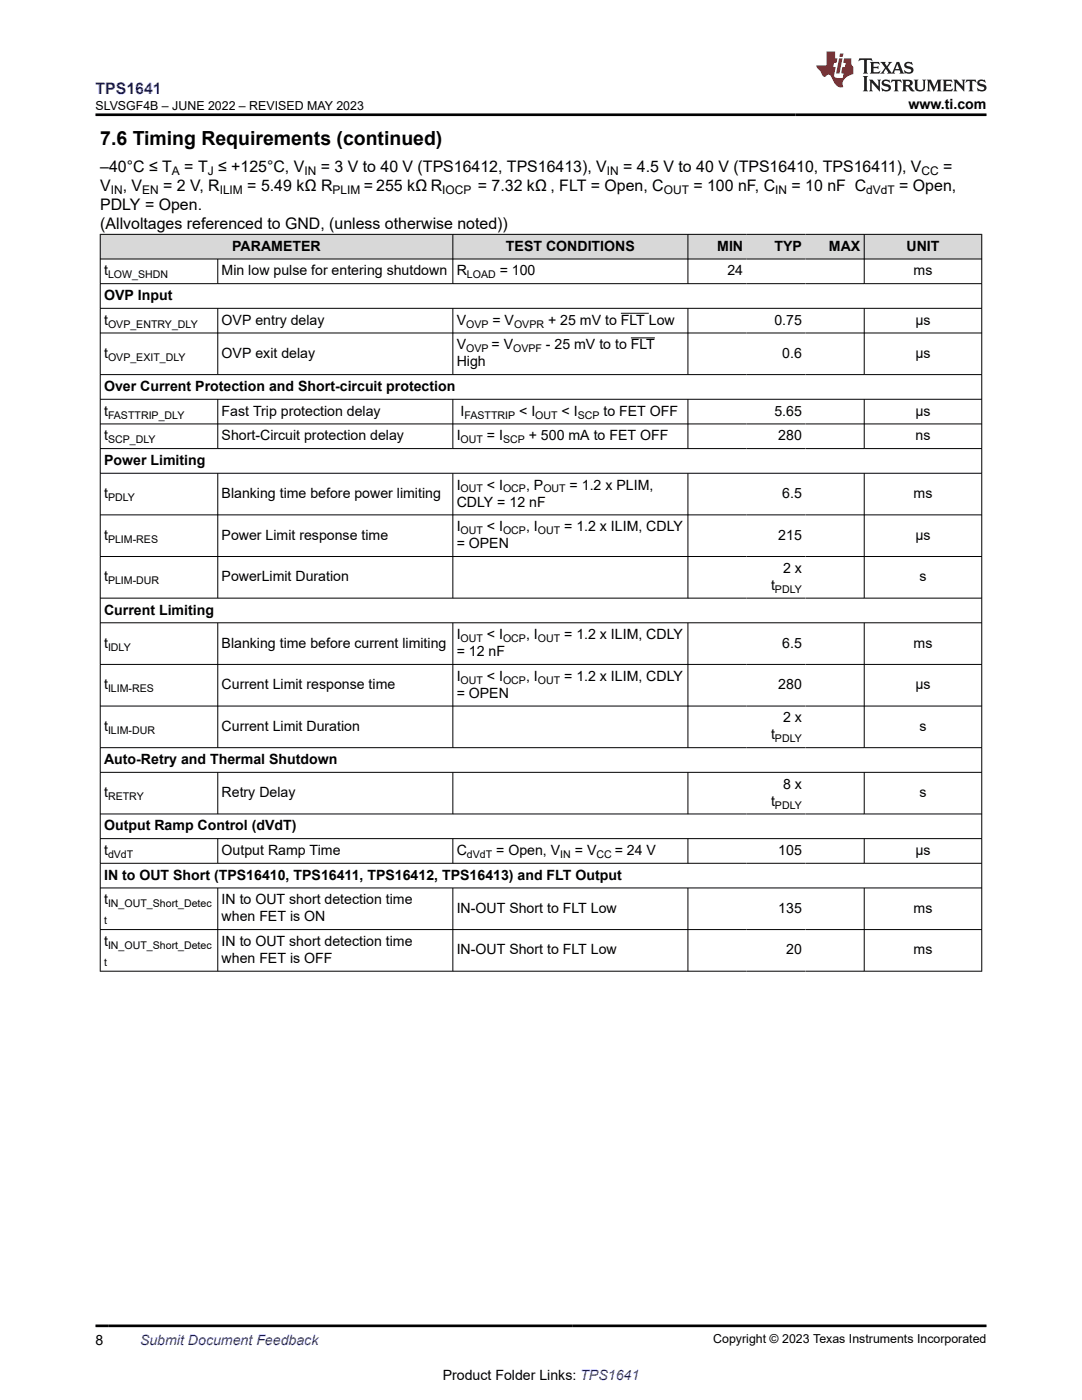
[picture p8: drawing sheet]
<svg xmlns="http://www.w3.org/2000/svg" width="216mm" height="279mm" viewBox="0 0 216 279" stroke-linecap="round" stroke-linejoin="round" font-family="sans-serif">
<defs><g id="words">
<text font-size="3.9" x="20" y="28.8">7.6 Timing Requirements (continued)</text>
<text font-size="3.2" fill="#00f" x="19" y="18.7">TPS1641</text>
<g font-size="3.2">
<text x="20" y="34.3">–40°C ≤ T</text>
<text x="36.8" y="34.3">= T ≤ +125°C, V</text>
<text x="64" y="34.3">= 3 V to 40 V (TPS16412, TPS16413), V</text>
<text x="124.4" y="34.3">= 4.5 V to 40 V (TPS16410, TPS16411), V</text>
<text x="188.2" y="34.3">=</text>
<text x="20" y="38.1">V</text>
<text x="20" y="41.9">PDLY = Open.</text>
<text x="24.5" y="38.1">, V</text>
<text x="32.6" y="38.1">= 2 V, R</text>
<text x="49.4" y="38.1">= 5.49 kΩ R</text>
<text x="72.6" y="38.1">= 255 kΩ R</text>
<text x="95.3" y="38.1">= 7.32 kΩ , FLT = Open, C</text>
<text x="138.4" y="38.1">= 100 nF, C</text>
<text x="157.9" y="38.1">= 10 nF C</text>
<text x="179.4" y="38.1">= Open,</text>
<text x="20" y="45.7">(Allvoltages referenced to GND, (unless otherwise noted))</text>
</g>
<g font-size="2.8">
<text x="181.3" y="21.8">www.ti.com</text>
<text x="46.3" y="50">PARAMETER</text>
<text x="101" y="50">TEST CONDITIONS</text>
<text x="143.1" y="50">MIN</text>
<text x="154.5" y="50">TYP</text>
<text x="165.4" y="50">MAX</text>
<text x="180.9" y="50">UNIT</text>
<text x="20.8" y="55">t</text>
<text x="20.8" y="59.9">OVP Input</text>
<text x="44.2" y="55">Min low pulse for entering shutdown</text>
<text x="91.1" y="55">R</text>
<text x="99.7" y="55">= 100</text>
<text x="145.1" y="55">24</text>
<text x="182.3" y="55">ms</text>
<text x="20.8" y="64.8">t</text>
<text x="44.2" y="64.8">OVP entry delay</text>
<text x="91.1" y="64.8">V</text>
<text x="98.3" y="64.8">= V</text>
<text x="109.4" y="64.8">+ 25 mV to FLT Low</text>
<text x="154.5" y="64.8">0.75</text>
<text x="182.7" y="64.8">µs</text>
<text x="20.8" y="71.4">t</text>
<text x="44.2" y="71.4">OVP exit delay</text>
<text x="91.1" y="69.7">V</text>
<text x="98.1" y="69.7">= V</text>
<text x="108.9" y="69.7">- 25 mV to to FLT</text>
<text x="156.1" y="71.4">0.6</text>
<text x="182.7" y="71.4">µs</text>
<text x="91.1" y="73.1">High</text>
<text x="20.8" y="78">Over Current Protection and Short-circuit protection</text>
<text x="20.8" y="83">t</text>
<text x="44.2" y="83">Fast Trip protection delay</text>
<text x="91.9" y="83">I</text>
<text x="103.6" y="83">&lt; I</text>
<text x="112.1" y="83">&lt; I</text>
<text x="120.4" y="83">to FET OFF</text>
<text x="154.5" y="83">5.65</text>
<text x="182.7" y="83">µs</text>
<text x="20.8" y="87.9">t</text>
<text x="44.2" y="87.9">Short-Circuit protection delay</text>
<text x="91.1" y="87.9">I</text>
<text x="97.2" y="87.9">= I</text>
<text x="105.5" y="87.9">+ 500 mA to FET OFF</text>
<text x="155.3" y="87.9">280</text>
<text x="182.7" y="87.9">ns</text>
<text x="20.8" y="92.8">Power Limiting</text>
<text x="20.8" y="99.4">t</text>
<text x="44.2" y="99.4">Blanking time before power limiting</text>
<text x="91.1" y="97.7">I</text>
<text x="91.1" y="101.1">CDLY = 12 nF</text>
<text x="97.2" y="97.7">&lt; I</text>
<text x="105" y="97.7">, P</text>
<text x="113.7" y="97.7">= 1.2 x PLIM,</text>
<text x="156.1" y="99.4">6.5</text>
<text x="182.3" y="99.4">ms</text>
<text x="20.8" y="107.7">t</text>
<text x="44.2" y="107.7">Power Limit response time</text>
<text x="91.1" y="106">I</text>
<text x="97.2" y="106">&lt; I</text>
<text x="105" y="106">, I</text>
<text x="112.6" y="106">= 1.2 x ILIM, CDLY</text>
<text x="155.3" y="107.7">215</text>
<text x="182.7" y="107.7">µs</text>
<text x="91.1" y="109.4">= OPEN</text>
<text x="20.8" y="116">t</text>
<text x="44.2" y="116">PowerLimit Duration</text>
<text x="153.9" y="117.7">t</text>
<text x="156.2" y="114.3">2 x</text>
<text x="183.5" y="116">s</text>
<text x="20.8" y="122.6">Current Limiting</text>
<text x="20.8" y="129.3">t</text>
<text x="44.2" y="129.3">Blanking time before current limiting</text>
<text x="91.1" y="127.6">I</text>
<text x="91.1" y="131">= 12 nF</text>
<text x="97.2" y="127.6">&lt; I</text>
<text x="105" y="127.6">, I</text>
<text x="112.6" y="127.6">= 1.2 x ILIM, CDLY</text>
<text x="156.1" y="129.3">6.5</text>
<text x="182.3" y="129.3">ms</text>
<text x="20.8" y="137.6">t</text>
<text x="44.2" y="137.6">Current Limit response time</text>
<text x="91.1" y="135.9">I</text>
<text x="97.2" y="135.9">&lt; I</text>
<text x="105" y="135.9">, I</text>
<text x="112.6" y="135.9">= 1.2 x ILIM, CDLY</text>
<text x="155.3" y="137.6">280</text>
<text x="182.7" y="137.6">µs</text>
<text x="91.1" y="139.3">= OPEN</text>
<text x="20.8" y="145.9">t</text>
<text x="44.2" y="145.9">Current Limit Duration</text>
<text x="153.9" y="147.6">t</text>
<text x="156.2" y="144.2">2 x</text>
<text x="183.5" y="145.9">s</text>
<text x="20.8" y="152.5">Auto-Retry and Thermal Shutdown</text>
<text x="20.8" y="159.1">t</text>
<text x="44.2" y="159.1">Retry Delay</text>
<text x="153.9" y="160.8">t</text>
<text x="156.2" y="157.4">8 x</text>
<text x="183.5" y="159.1">s</text>
<text x="20.8" y="165.7">Output Ramp Control (dVdT)</text>
<text x="20.8" y="170.6">t</text>
<text x="44.2" y="170.6">Output Ramp Time</text>
<text x="91.1" y="170.6">C</text>
<text x="99" y="170.6">= Open, V</text>
<text x="114.7" y="170.6">= V</text>
<text x="122.7" y="170.6">= 24 V</text>
<text x="155.3" y="170.6">105</text>
<text x="182.7" y="170.6">µs</text>
<text x="20.8" y="175.6">IN to OUT Short (TPS16410, TPS16411, TPS16412, TPS16413) and FLT Output</text>
<text x="20.8" y="180.5">t</text>
<text x="44.2" y="180.5">IN to OUT short detection time</text>
<text x="44.2" y="183.9">when FET is ON</text>
<text x="91.1" y="182.2">IN-OUT Short to FLT Low</text>
<text x="155.3" y="182.2">135</text>
<text x="182.3" y="182.2">ms</text>
<text x="20.8" y="188.8">t</text>
<text x="44.2" y="188.8">IN to OUT short detection time</text>
<text x="91.1" y="190.5">IN-OUT Short to FLT Low</text>
<text x="156.9" y="190.5">20</text>
<text x="182.3" y="190.5">ms</text>
<text x="44.2" y="192.2">when FET is OFF</text>
<text x="19" y="268.4">8</text>
<text x="88.3" y="275.3">Product Folder Links: TPS1641</text>
</g>
<text font-size="2.8" fill="#00f" x="27.9" y="268.4">Submit Document Feedback</text>
<g font-size="2.5">
<text x="19.1" y="21.9">SLVSGF4B – JUNE 2022 – REVISED MAY 2023</text>
<text x="142.3" y="268.1">Copyright © 2023 Texas Instruments Incorporated</text>
</g>
<g font-size="2.4">
<text x="34.3" y="34.9">A</text>
<text x="41.5" y="34.9">J</text>
<text x="60.7" y="34.9">IN</text>
<text x="121.1" y="34.9">IN</text>
<text x="183.9" y="34.9">CC</text>
<text x="22.1" y="38.7">IN</text>
<text x="28.4" y="38.7">EN</text>
<text x="43.8" y="38.7">ILIM</text>
<text x="66.4" y="38.7">PLIM</text>
<text x="88.2" y="38.7">IOCP</text>
<text x="132.4" y="38.7">OUT</text>
<text x="154.7" y="38.7">IN</text>
<text x="172.9" y="38.7">dVdT</text>
</g>
<g font-size="2.1">
<text x="21.6" y="55.5">LOW_SHDN</text>
<text x="93.2" y="55.5">LOAD</text>
<text x="21.6" y="65.4">OVP_ENTRY_DLY</text>
<text x="93" y="65.4">OVP</text>
<text x="102.6" y="65.4">OVPR</text>
<text x="21.6" y="72">OVP_EXIT_DLY</text>
<text x="93" y="70.3">OVP</text>
<text x="102.4" y="70.3">OVPF</text>
<text x="21.6" y="83.5">FASTTRIP_DLY</text>
<text x="92.7" y="83.5">FASTTRIP</text>
<text x="106.8" y="83.5">OUT</text>
<text x="115.3" y="83.5">SCP</text>
<text x="21.6" y="88.4">SCP_DLY</text>
<text x="91.9" y="88.4">OUT</text>
<text x="100.4" y="88.4">SCP</text>
<text x="21.6" y="100">PDLY</text>
<text x="91.9" y="98.3">OUT</text>
<text x="100.4" y="98.3">OCP</text>
<text x="108.4" y="98.3">OUT</text>
<text x="91.9" y="106.6">OUT</text>
<text x="100.4" y="106.6">OCP</text>
<text x="107.3" y="106.6">OUT</text>
<text x="21.6" y="108.3">PLIM-RES</text>
<text x="21.6" y="116.6">PLIM-DUR</text>
<text x="154.6" y="118.3">PDLY</text>
<text x="21.6" y="129.8">IDLY</text>
<text x="91.9" y="128.1">OUT</text>
<text x="100.4" y="128.1">OCP</text>
<text x="107.3" y="128.1">OUT</text>
<text x="91.9" y="136.4">OUT</text>
<text x="100.4" y="136.4">OCP</text>
<text x="107.3" y="136.4">OUT</text>
<text x="21.6" y="138.1">ILIM-RES</text>
<text x="21.6" y="146.4">ILIM-DUR</text>
<text x="154.6" y="148.1">PDLY</text>
<text x="21.6" y="159.7">RETRY</text>
<text x="154.6" y="161.4">PDLY</text>
<text x="21.6" y="171.2">dVdT</text>
<text x="93.2" y="171.2">dVdT</text>
<text x="111.8" y="171.2">IN</text>
<text x="119" y="171.2">CC</text>
<text x="20.8" y="184.4">t</text>
<text x="21.6" y="181">IN_OUT_Short_Detec</text>
<text x="21.6" y="189.4">IN_OUT_Short_Detec</text>
<text x="20.8" y="192.7">t</text>
</g>
</g></defs>
<g fill="#d8d8d8">
<path d="M20 46.8h175.9v4.9h-175.9z" fill-rule="evenodd"/>
<path d="M20.1 46.8h70.2v4.8h-70.2z" fill-rule="evenodd"/>
<path d="M90.4 46.8h46.8v4.8h-46.8z" fill-rule="evenodd"/>
<path d="M137.3 46.8h11.7v4.8h-11.7z" fill-rule="evenodd"/>
<path d="M149 46.8h11.7v4.8h-11.7z" fill-rule="evenodd"/>
<path d="M160.7 46.8h11.7v4.8h-11.7z" fill-rule="evenodd"/>
<path d="M172.5 46.8h23.3v4.8h-23.3z" fill-rule="evenodd"/>
</g>
<g fill="none" stroke="#000" stroke-width=".2">
<path d="M19.9 46.8h176.1M19.9 51.7h176.1M19.9 56.6h176.1M20 46.7v147.2M43.5 51.7v5M90.4 46.7v10M137.3 46.7v10M172.4 46.7v10M195.9 46.7v147.2M19.9 61.5h176.1M19.9 66.5h176.1M19.9 74.8h176.1"/>
<path d="M19.9 79.7h176.1M43.5 61.5v13.3M43.5 79.7v9.9M90.4 61.5v13.3M90.4 79.7v9.9M123.9 62.5h5.6M125.9 67.4h4.8M137.3 61.5v13.3M137.3 79.7v9.9M172.4 61.5v13.3M172.4 79.7v9.9M19.9 84.6h176.1"/>
<path d="M19.9 89.5h176.1M19.9 94.4h176.1M43.5 94.4v25M90.4 94.4v25M137.3 94.4v25M172.4 94.4v25M19.9 102.8h176.1M19.9 111.1h176.1M19.9 119.4h176.1M19.9 124.3h176.1M19.9 132.6h176.1M43.5 124.3v25"/>
<path d="M90.4 124.3v25M137.3 124.3v25M172.4 124.3v25M19.9 140.9h176.1M19.9 149.2h176.1M19.9 154.1h176.1M43.5 154.1v8.4M90.4 154.1v8.4M137.3 154.1v8.4M172.4 154.1v8.4M19.9 162.4h176.1M19.9 167.4h176.1"/>
<path d="M19.9 172.3h176.1M19.9 177.2h176.1M43.5 167.4v4.9M43.5 177.2v16.7M90.4 167.4v4.9M90.4 177.2v16.7M137.3 167.4v4.9M137.3 177.2v16.7M172.4 167.4v4.9M172.4 177.2v16.7M19.9 185.5h176.1M19.9 193.8h176.1"/>
</g>
<path d="M171.5 11.6l-.2 .6 .5-.2h.6v.1v2.2l-.2 .4h1l-.2-.4v-2.2v-.1h.5l.5 .2-.1-.6zM173.6 12.4l.2 .3v1.6l-.2 .4h1.9l.1-.6a1.08 1.08 0 0 1-1.3 .2v-.7h.6l.4 .2v-.7l-.4 .2h-.6v-.5l.2-.2a1 1 0 0 1 1 .3l-.1-.5zM175.7 12.4l.9 1.1-1 1.2h.9l-.2-.2 .5-.8 .4 .8-.2 .2h1.6l-.2-.2 .2-.5h.9l.1 .5-.1 .2h.9l-.2-.4-.8-1.9h-.5l-.9 2.1-.9-1.1 .9-1h-.8l.2 .2-.4 .6-.4-.6 .2-.2zM179 12.8l.4 1h-.7zM180.7 12.5a.65 .65 0 0 0-.2 .7 .65 .65 0 0 0 .6 .5l.6 .1 .1 .3a.79 .79 0 0 1-.7 .4 .79 .79 0 0 1-.7-.5l.1 .7 .2-.1a.93 .93 0 0 0 1.1 0 .93 .93 0 0 0 .4-.9 1.46 1.46 0 0 0-1.2-.6l-.1-.3a1.09 1.09 0 0 1 1.2 .2l-.2-.6-.1 .1-.5-.2zM172.2 15.2l.2 .4v2.2l-.2 .4h1l-.2-.4v-2.2l.2-.4zM173.4 15.9l.2 .4v1.5l-.2 .4h.8l-.3-.4 .1-1.3 1.6 1.8v-2l.2-.4h-.7l.1 .2 .1 1.1-1.2-1.3zM176.2 16a.65 .65 0 0 0-.2 .8 .65 .65 0 0 0 .6 .4l.6 .2 .1 .2a.79 .79 0 0 1-.7 .4 .79 .79 0 0 1-.7-.5l.1 .7 .2-.1a.93 .93 0 0 0 1.1 .1 .93 .93 0 0 0 .4-1 1.46 1.46 0 0 0-1.2-.5l-.1-.4a1.09 1.09 0 0 1 1.2 .2l-.1-.6-.2 .1-.5-.1zM177.9 15.9l-.1 .6a.63 .63 0 0 1 .8-.3v1.6l-.3 .4h1l-.2-.4v-1.6a.66 .66 0 0 1 .8 .3l-.1-.6zM180 15.9l.2 .4v1.5l-.2 .4h1l-.2-.2-.1-.7h.5l.1 .2a.79 .79 0 0 0 1.2 .6l-1-.9a.61 .61 0 0 0 .6-.6 .61 .61 0 0 0-.5-.7zM180.8 16.2h.1a.47 .47 0 0 1 .5 .1 .47 .47 0 0 1 .1 .5l-.1 .1-.7 .1zM182.3 15.9l.2 .2a2.27 2.27 0 0 0 .4 2 1.04 1.04 0 0 0 1.7-.7v-1.3l.2-.2h-.8l.2 .4v1.1a.6 .6 0 0 1-.6 .6 .6 .6 0 0 1-.6-.6v-1.1l.3-.4zM184.9 15.9l.2 .4v1.5l-.2 .4h.8l-.3-.4v-1.4l.9 1.9 .9-1.9v1.4l-.3 .4h1l-.2-.4v-1.5l.2-.4h-.8l-.7 1.5-.6-1.5zM188.1 15.9l.2 .4v1.5l-.2 .4h1.9l.1-.6a1.09 1.09 0 0 1-1.3 .2v-.7h.6l.4 .2v-.6l-.4 .2h-.6v-.6l.2-.1a1.01 1.01 0 0 1 1 .3l-.1-.6zM190.2 15.9l.3 .4v1.5l-.3 .4h.8l-.2-.4v-1.3l1.6 1.8v-2l.2-.4h-.7l.2 .2v1.1l-1.2-1.3zM192.8 15.9l-.1 .6a.63 .63 0 0 1 .8-.3v1.6l-.3 .4h1l-.2-.4v-1.6a.66 .66 0 0 1 .8 .3l-.1-.6zM195.2 16a.65 .65 0 0 0-.2 .8 .65 .65 0 0 0 .6 .4l.6 .2 .2 .2a.79 .79 0 0 1-.7 .4 .79 .79 0 0 1-.7-.5l.1 .7 .2-.1a.93 .93 0 0 0 1 .1 .93 .93 0 0 0 .5-1 1.46 1.46 0 0 0-1.3-.5v-.4a1.09 1.09 0 0 1 1.2 .2l-.2-.6-.2 .1-.5-.1z" fill="#231f20"/>
<path d="M164.9 10.3v2.7h-2l.1 .4 .8 1a.95 .95 0 0 0 1 .9 .59 .59 0 0 1 .5-.4 .59 .59 0 0 1 .5 .3l.4 .8a1.59 1.59 0 0 0 2.1 1.4 1.61 1.61 0 0 1 1-2.3l1-.3-.1-1.5a1.59 1.59 0 0 1-.3-1.7h-1.5l-.2 .9h.6l-.2 .9h-.5l-.2 .9v.3l.4 .1-.1 .9h-.7a.73 .73 0 0 1-1-.7l.3-1.5h-.5l.1-.9h.5l.2-.9h-.5v-1.3zM167.4 11.6l-.6 3.1h.7l.6-3.1zM167.6 10.7l-.1 .6h.7l.1-.6z" fill="#ed1c24"/>
<path d="M19 22.9h177.8M19 264.6h177.8" fill="none" stroke="#000" stroke-width=".53"/>
<use href="#words"/>
</svg>
